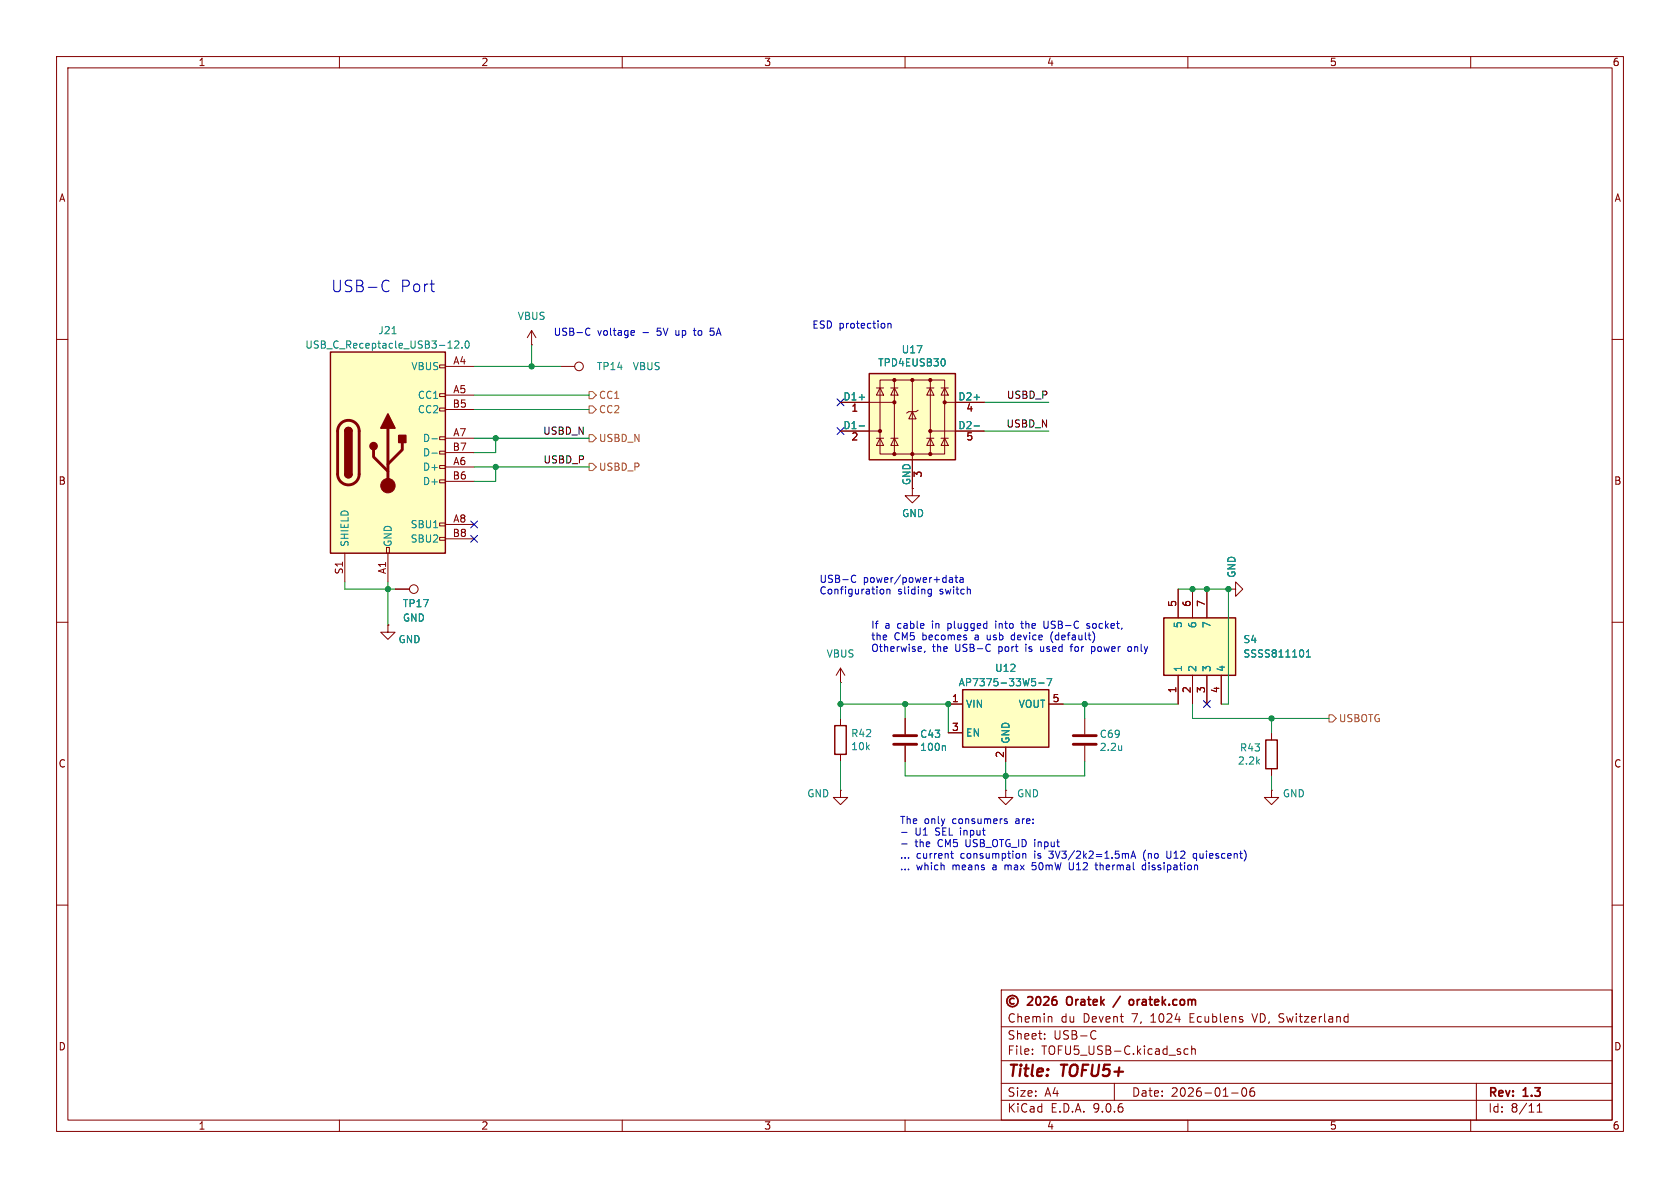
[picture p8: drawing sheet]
<svg xmlns="http://www.w3.org/2000/svg" width="297mm" height="210mm" viewBox="0 0 297 210" stroke-linecap="round" stroke-linejoin="round" font-family="sans-serif">
<defs><g id="words">
<g font-size="2.8" fill="#0000c2">
<text x="58.4" y="51.8">USB-C</text>
<text x="70.7" y="51.8">Port</text>
</g>
<g font-size="2.8" fill="#840000">
<text x="178" y="190.9">Title:</text>
<text x="187.7" y="190.9">TOFU5+</text>
</g>
<g font-size="2.1" fill="#840000">
<text x="189.3" y="178.2">Oratek</text>
<text x="201.5" y="178.2">oratek.com</text>
<text x="178" y="184">Sheet:</text>
<text x="178" y="181">Chemin</text>
<text x="186.2" y="184">USB-C</text>
<text x="187.5" y="181">du</text>
<text x="191.5" y="181">Devent</text>
<text x="200.3" y="181">7,</text>
<text x="203.7" y="181">1024</text>
<text x="210.7" y="181">Ecublens</text>
<text x="222" y="181">VD, Switzerland</text>
<text x="178" y="186.7">File:</text>
<text x="184.1" y="186.7">TOFU5_USB-C.kicad_sch</text>
<text x="178" y="196.9">KiCad</text>
<text x="178" y="194.1">Size:</text>
<text x="184.7" y="194.1">A4</text>
<text x="185.7" y="196.9">E.D.A.</text>
<text x="193.3" y="196.9">9.0.6</text>
<text x="200" y="194.1">Date:</text>
<text x="207" y="194.1">2026-01-06</text>
<text x="263" y="194.3">Rev:</text>
<text x="263" y="196.9">Id:</text>
<text x="267.1" y="196.9">8/11</text>
<text x="269.4" y="194.3">1.3</text>
</g>
<g font-size="1.8" fill="#840000">
<text x="35" y="11.9">1</text>
<text x="85" y="11.9">2</text>
<text x="135" y="11.9">3</text>
<text x="185" y="11.9">4</text>
<text x="235" y="11.9">5</text>
<text x="285" y="11.9">6</text>
<text x="10.3" y="35.9">A</text>
<text x="285.3" y="35.9">A</text>
<text x="80" y="64.5">A4</text>
<text x="80" y="69.6">A5</text>
<text x="79.9" y="72.1">B5</text>
<text x="80" y="77.2">A7</text>
<text x="150.4" y="73.1">1</text>
<text x="170.7" y="73.1">4</text>
<text x="79.9" y="79.8">B7</text>
<text x="80" y="82.3">A6</text>
<text x="150.4" y="78.2">2</text>
<text x="170.7" y="78.2">5</text>
<text x="10.3" y="85.9">B</text>
<text x="79.9" y="84.8">B6</text>
<text x="163.3" y="84.5" transform="rotate(-90 163.3 84.5)">3</text>
<text x="285.3" y="85.9">B</text>
<text x="79.9" y="95">B8</text>
<text x="80" y="92.5">A8</text>
<text x="60.7" y="101.6" transform="rotate(-90 60.7 101.6)">S1</text>
<text x="68.3" y="101.6" transform="rotate(-90 68.3 101.6)">A1</text>
<text x="208" y="107.4" transform="rotate(-90 208 107.4)">5</text>
<text x="210.6" y="107.4" transform="rotate(-90 210.6 107.4)">6</text>
<text x="213.1" y="107.4" transform="rotate(-90 213.1 107.4)">7</text>
<text x="168.2" y="124.2">1</text>
<text x="186" y="124.2">5</text>
<text x="208" y="122.6" transform="rotate(-90 208 122.6)">1</text>
<text x="210.6" y="122.6" transform="rotate(-90 210.6 122.6)">2</text>
<text x="213.1" y="122.6" transform="rotate(-90 213.1 122.6)">3</text>
<text x="215.6" y="122.6" transform="rotate(-90 215.6 122.6)">4</text>
<text x="168.2" y="129.3">3</text>
<text x="10.3" y="135.9">C</text>
<text x="177.5" y="134.1" transform="rotate(-90 177.5 134.1)">2</text>
<text x="285.3" y="135.9">C</text>
<text x="10.3" y="185.9">D</text>
<text x="285.3" y="185.9">D</text>
<text x="35" y="199.9">1</text>
<text x="85" y="199.9">2</text>
<text x="135" y="199.9">3</text>
<text x="185" y="199.9">4</text>
<text x="235" y="199.9">5</text>
<text x="285" y="199.9">6</text>
</g>
<g font-size="1.8" fill="#008484">
<text x="66.8" y="59.3">J21</text>
<text x="91.4" y="56.7">VBUS</text>
<text x="53.9" y="61.8">USB_C_Receptacle_USB3-12.0</text>
<text x="72.6" y="65.6">VBUS</text>
<text x="105.4" y="65.6">TP14</text>
<text x="111.8" y="65.6">VBUS</text>
<text x="155.1" y="65">TPD4EUSB30</text>
<text x="159.3" y="62.7">U17</text>
<text x="73.8" y="70.7">CC1</text>
<text x="149" y="70.9">D1+</text>
<text x="169.3" y="70.9">D2+</text>
<text x="73.8" y="73.3">CC2</text>
<text x="149" y="75.9">D1-</text>
<text x="169.3" y="75.9">D2-</text>
<text x="74.7" y="78.3">D-</text>
<text x="74.7" y="80.9">D-</text>
<text x="74.7" y="83.4">D+</text>
<text x="74.7" y="86">D+</text>
<text x="161" y="85.9" transform="rotate(-90 161 85.9)">GND</text>
<text x="72.5" y="93.6">SBU1</text>
<text x="159.4" y="91.6">GND</text>
<text x="61.8" y="96.8" transform="rotate(-90 61.8 96.8)">SHIELD</text>
<text x="69.4" y="96.8" transform="rotate(-90 69.4 96.8)">GND</text>
<text x="72.5" y="96.1">SBU2</text>
<text x="71.1" y="107.5">TP17</text>
<text x="218.6" y="102.2" transform="rotate(-90 218.6 102.2)">GND</text>
<text x="70.4" y="113.9">GND</text>
<text x="71.1" y="110.1">GND</text>
<text x="209.1" y="111.1" transform="rotate(-90 209.1 111.1)">5</text>
<text x="211.7" y="111.1" transform="rotate(-90 211.7 111.1)">6</text>
<text x="214.2" y="111.1" transform="rotate(-90 214.2 111.1)">7</text>
<text x="219.7" y="113.9">S4</text>
<text x="146" y="116.4">VBUS</text>
<text x="175.8" y="119">U12</text>
<text x="209.1" y="118.9" transform="rotate(-90 209.1 118.9)">1</text>
<text x="211.7" y="118.9" transform="rotate(-90 211.7 118.9)">2</text>
<text x="214.2" y="118.9" transform="rotate(-90 214.2 118.9)">3</text>
<text x="216.8" y="118.9" transform="rotate(-90 216.8 118.9)">4</text>
<text x="219.7" y="116.4">SSSS811101</text>
<text x="169.4" y="121.5">AP7375-33W5-7</text>
<text x="170.7" y="125.3">VIN</text>
<text x="180" y="125.3">VOUT</text>
<text x="150.4" y="130.5">R42</text>
<text x="162.6" y="130.6">C43</text>
<text x="170.7" y="130.4">EN</text>
<text x="178.7" y="131.6" transform="rotate(-90 178.7 131.6)">GND</text>
<text x="194.3" y="130.6">C69</text>
<text x="150.4" y="132.8">10k</text>
<text x="162.6" y="132.9">100n</text>
<text x="194.3" y="132.9">2.2u</text>
<text x="218.7" y="135.4">2.2k</text>
<text x="219.1" y="133">R43</text>
<text x="142.6" y="141.1">GND</text>
<text x="179.7" y="141.1">GND</text>
<text x="226.7" y="141.1">GND</text>
</g>
<g font-size="1.8" fill="#0000c2">
<text x="97.8" y="59.4">USB-C</text>
<text x="105.6" y="59.4">voltage</text>
<text x="113.7" y="59.4">-</text>
<text x="116.4" y="59.4">5V</text>
<text x="119.9" y="59.4">up</text>
<text x="123.4" y="59.4">to</text>
<text x="126.4" y="59.4">5A</text>
<text x="143.5" y="58.2">ESD protection</text>
<text x="144.8" y="103.1">USB-C</text>
<text x="144.8" y="105.2">Configuration</text>
<text x="152.6" y="103.1">power/power+data</text>
<text x="158.7" y="105.2">sliding</text>
<text x="166.2" y="105.2">switch</text>
<text x="153.9" y="111.2">If</text>
<text x="153.9" y="113.3">the</text>
<text x="156.4" y="111.2">a</text>
<text x="158.1" y="113.3">CM5</text>
<text x="158.7" y="111.2">cable</text>
<text x="163.2" y="113.3">becomes</text>
<text x="165.1" y="111.2">in</text>
<text x="168" y="111.2">plugged</text>
<text x="172.6" y="113.3">a</text>
<text x="174.9" y="113.3">usb</text>
<text x="176.7" y="111.2">into</text>
<text x="179.4" y="113.3">device</text>
<text x="181.4" y="111.2">the</text>
<text x="185.6" y="111.2">USB-C</text>
<text x="186.6" y="113.3">(default)</text>
<text x="193.4" y="111.2">socket,</text>
<text x="153.9" y="115.3">Otherwise,</text>
<text x="164.8" y="115.3">the</text>
<text x="169" y="115.3">USB-C</text>
<text x="176.8" y="115.3">port</text>
<text x="181.8" y="115.3">is</text>
<text x="184.6" y="115.3">used</text>
<text x="190.2" y="115.3">for</text>
<text x="194" y="115.3">power</text>
<text x="200.7" y="115.3">only</text>
<text x="159" y="145.7">The</text>
<text x="161.7" y="147.8">U1</text>
<text x="161.7" y="149.8">the</text>
<text x="163.4" y="145.7">only</text>
<text x="165.5" y="147.8">SEL input</text>
<text x="165.9" y="149.8">CM5</text>
<text x="168.5" y="145.7">consumers</text>
<text x="171" y="149.8">USB_OTG_ID input</text>
<text x="179.8" y="145.7">are:</text>
<text x="159" y="151.9">...</text>
<text x="159" y="153.9">...</text>
<text x="162" y="151.9">current</text>
<text x="162" y="153.9">which</text>
<text x="168.5" y="153.9">means</text>
<text x="169.9" y="151.9">consumption</text>
<text x="175.8" y="153.9">a</text>
<text x="178.1" y="153.9">max</text>
<text x="183.1" y="153.9">50mW</text>
<text x="183.1" y="151.9">is</text>
<text x="185.9" y="151.9">3V3/2k2=1.5mA</text>
<text x="189.9" y="153.9">U12</text>
<text x="194.8" y="153.9">thermal</text>
<text x="202.8" y="151.9">(no</text>
<text x="203.2" y="153.9">dissipation</text>
<text x="207.1" y="151.9">U12</text>
<text x="212" y="151.9">quiescent)</text>
</g>
<g font-size="1.8" fill="#848400">
<text x="105.8" y="70.7">CC1</text>
<text x="105.8" y="73.3">CC2</text>
<text x="105.8" y="83.4">USBD_P</text>
<text x="105.8" y="78.3">USBD_N</text>
<text x="236.6" y="127.9">USBOTG</text>
</g>
<g font-size="1.8">
<text x="177.9" y="70.6">USBD_P</text>
<text x="95.9" y="76.9">USBD_N</text>
<text x="177.8" y="75.7">USBD_N</text>
<text x="96" y="82">USBD_P</text>
</g>
</g></defs>
<path d="M0 0h297v210h-297z" fill="#fff" stroke="#fff" stroke-width=".18"/>
<g fill="none" stroke="#840000" stroke-width=".18">
<path d="M10 10h277v190h-277zM12 12h273v186h-273zM60 10v2M110 10v2M160 10v2M210 10v2M260 10v2M94 58.4l-.8 1.3M94 58.4l.7 1.3M94 58.4v2.6M10 60h2M94 61h.1"/>
<path d="M285 60h2M10 110h2M148.6 118.1l.8 1.3M148.6 118.1l-.8 1.3M148.6 118.1v2.6M217.2 104.1h1.2v-1.2l1.3 1.2-1.3 1.3v-1.3M217.2 104.1h.1M285 110h2M148.6 120.7h.1M224.8 129.5v1.3M224.8 135.9v1.3M10 160h2"/>
<path d="M177 175h108v23h-108zM185.7 179.7l.3 .2v.8M221.3 179.2l.5 1.5M238.2 179.7l.1 .1M238.3 179.2v1.5M285 160h2M60 198v2M110 198v2M160 198v2M177 194.5h108M177 191.5h108M177 187.5h108"/>
<path d="M177 181.5h108M182.5 186.3v.1M182.5 185.5v.1M184.7 183.6v.1M184.7 182.8v.1M193.3 182.2l.4 .1M193.7 183.6l-.4 .1M197 191.5v3M210 198v2M210 185.5l-.4-.1-.3 .3v.4l.2 .2h.5M210.7 185.5l.2-.1 .3 .1 .1 .9M210.7 184.9v1.5"/>
<path d="M217.7 193.2h1.2M219.7 192.4l.2-.1a.81 .81 0 0 1 .6 .6 .81 .81 0 0 1-.3 .8l-.2 .1a.81 .81 0 0 1-.3-1.4zM221.7 192.3a.59 .59 0 0 0-.7 .6v.6l.1 .2 .4 .1 .2-.1 .1-.5-.1-.3h-.5l-.2 .3M238.3 180.6l-.1 .1M260 198v2M261 191.5v6.5M271.7 196.6h.9M271.7 195.5l.5-.4v1.5"/>
</g>
<g fill="none" stroke="#840000" stroke-width=".3">
<path d="M179.3 176.5a.52 .52 0 0 0-.8 .5 .52 .52 0 0 0 .8 .4M181.7 176.3l.6-.1 .2 .1 .1 .3-1 1.1h1M183.3 176.3l.2-.1a.81 .81 0 0 1 .6 .6 .81 .81 0 0 1-.3 .8l-.2 .1a.81 .81 0 0 1-.3-1.4zM184.6 176.3l.5-.1 .2 .1 .1 .3-.9 1.1h.9M186.7 176.2a.59 .59 0 0 0-.7 .6v.6l.1 .2 .5 .1 .2-.2v-.5l-.1-.2h-.4l-.3 .2M188.8 176.3a1.07 1.07 0 0 0 0 1.3M198.1 176.1l-1.3 1.9M199.8 176.8l.3-.1 .3 .3v.4l-.3 .3-.3-.1-.2-.2v-.4z"/>
<circle cx="179" cy="177" r="1"/>
</g>
<path d="M223.8 130.8h2v5.1h-2z" fill="none" stroke="#840000" stroke-width=".25"/>
<path d="M170.2 121.9h15.2v10.2h-15.2z" fill="#ffffc2"/>
<path d="M170.2 121.9h15.2v10.2h-15.2z" fill="none" stroke="#840000" stroke-width=".25"/>
<g fill="none" stroke="#840000" stroke-width=".18">
<path d="M99.1 64.8h2.5M161.3 86.4v1.2h1.3l-1.3 1.3-1.3-1.3h1.3M160 127v2.8M160 131.8v2.8M167.6 124.5h2.6M167.6 129.5h2.6M177.8 132.1v2.5M185.4 124.5h2.6"/>
<circle cx="102.4" cy="64.8" r=".76"/>
</g>
<path d="M182.4 120h.6M185.1 120h.8l-.5 1.2M167 131.8l.1 .2v.7M183 120.5l.1 .2-.1 .5M183.6 120.7h1" fill="none" stroke="#008484" stroke-width=".18"/>
<path d="M158 130h4.1M158 131.6h4.1" fill="none" stroke="#840000" stroke-width=".51"/>
<path d="M58.4 62.2h20.3v35.6h-20.3z" fill="#ffffc2"/>
<g fill="none" stroke="#840000" stroke-width=".18">
<path d="M77.7 64.5h1v.5h-1zM77.7 69.6h1v.5h-1zM77.7 72.1h1v.5h-1zM77.7 77.2h1v.5h-1zM77.7 79.8h1v.5h-1zM78.7 64.8h5.1M78.7 69.9h5.1M78.7 72.4h5.1M78.7 77.5h5.1M61 97.8v5.1M68.3 96.8h.5v1h-.5zM68.6 97.8v5.1"/>
<path d="M77.7 82.3h1v.5h-1zM77.7 84.8h1v.5h-1zM77.7 92.5h1v.5h-1zM77.7 95h1v.5h-1zM78.7 80h5.1M78.7 82.6h5.1M78.7 85.1h5.1M78.7 92.7h5.1M78.7 95.3h5.1M177.8 139.7v1.3h1.3l-1.3 1.2-1.3-1.2h1.3M177.8 139.7h.1"/>
</g>
<path d="M58.4 62.2h20.3v35.6h-20.3zM61 76.2a.64 .64 0 0 1 .6-.6 .64 .64 0 0 1 .6 .6M61 83.8a.64 .64 0 0 0 .6 .7 .64 .64 0 0 0 .6-.7" fill="none" stroke="#840000" stroke-width=".25"/>
<path d="M60.2 74.9a1.9 1.9 0 0 1 2.1-.5 1.9 1.9 0 0 1 1.2 1.8v7.6a1.91 1.91 0 0 1-1.9 1.9 1.91 1.91 0 0 1-1.9-1.9v-7.7l.2-.7zM66 79.5v1.3l2.6 2.5M68.6 75.7v10.2M71.1 78.2v1.3l-2.5 2.5" fill="none" stroke="#840000" stroke-width=".51"/>
<g fill="#840000" stroke="#840000" stroke-width=".25">
<path d="M61 76.2h1.2v7.6h-1.2z"/>
<path d="M61.1 75.8a.64 .64 0 0 1 .7-.2 .64 .64 0 0 1 .4 .6h-1.2z"/>
<path d="M61 83.8h1.2a.64 .64 0 0 1-.6 .7 .64 .64 0 0 1-.6-.7z"/>
<path d="M68.6 73.2l1.2 2.5h-2.5z"/>
<path d="M70.5 77h1.3v1.2h-1.3z"/>
<circle cx="66" cy="78.9" r=".63"/>
</g>
<circle cx="68.6" cy="85.9" r="1.27" fill="#840000" stroke="#840000" stroke-width=".18"/>
<path d="M69.3 59h.7M76.4 77.6h.9M79.2 61.5h.7M80.4 60.4l.5-.1 .2 .3-.8 .9h.8M81.7 61.4v.1M82.4 60.3h.1a.68 .68 0 0 1 .5 .6 .68 .68 0 0 1-.5 .6 .84 .84 0 0 1-.1-1.2zM76.4 80.1h.9" fill="none" stroke="#008484" stroke-width=".18"/>
<path d="M153.7 66h15.2v15.3h-15.2z" fill="#ffffc2"/>
<g fill="none" stroke="#840000" stroke-width=".18">
<path d="M148.6 71.1h9.5M148.6 76.2h7M154.9 68.6h1.3M154.9 77.5h1.3M155.6 67.2h11.4v13.1h-11.4zM155.6 68.6l.6 1.3h-1.3zM155.6 77.5l.6 1.2h-1.3zM157.5 68.6h1.2M157.5 77.5h1.2M158.1 68.6l.6 1.3h-1.2zM158.1 77.5l.6 1.2h-1.2zM158.1 67.2v13.1"/>
<path d="M161.3 72.8l.6 1.2h-1.2zM161.3 67.2v19.2M162.3 72.5l-.4 .3h-1.2l-.4 .2M163.8 68.6h1.3M163.8 77.5h1.3M164.5 68.6l.6 1.3h-1.3zM164.5 77.5l.6 1.2h-1.3zM164.5 67.2v13.1M164.5 76.2h9.5M166.4 68.6h1.2M166.4 77.5h1.2M167 68.6l.6 1.3h-1.2z"/>
<path d="M167 77.5l.6 1.2h-1.2zM167 71.1h7M68.6 110.5v1.3h-1.3l1.3 1.2 1.2-1.2h-1.2M68.6 110.5h.1M69.8 104.1h2.6M148.6 139.7v1.3h-1.3l1.3 1.2 1.3-1.2h-1.3M148.6 139.7h.1M148.6 127v1.3M148.6 133.4v1.2M191.8 127v2.8M191.8 131.8v2.8M224.8 139.7v1.3h1.3l-1.3 1.2-1.3-1.2h1.3"/>
<path d="M224.8 139.7h.1"/>
<circle cx="73.2" cy="104.1" r=".76"/>
</g>
<path d="M153.7 66h15.2v15.3h-15.2zM147.6 128.3h2v5.1h-2z" fill="none" stroke="#840000" stroke-width=".25"/>
<g fill="#840000" stroke="#840000" stroke-width=".18">
<circle cx="155.6" cy="76.2" r=".28"/>
<circle cx="158.1" cy="67.2" r=".28"/>
<circle cx="158.1" cy="71.1" r=".28"/>
<circle cx="158.1" cy="80.3" r=".28"/>
<circle cx="161.3" cy="67.2" r=".28"/>
<circle cx="161.3" cy="80.3" r=".28"/>
<circle cx="164.5" cy="67.2" r=".28"/>
<circle cx="164.5" cy="76.2" r=".28"/>
<circle cx="164.5" cy="80.3" r=".28"/>
<circle cx="167" cy="71.1" r=".28"/>
</g>
<path d="M151.9 70.2h1M151.9 75.3h1M167 63.5l.1 .4-.1 .7M172.2 70.2h1M172.2 75.3h1M198.3 131.8v.9M198.3 132.5l-.1 .1" fill="none" stroke="#008484" stroke-width=".18"/>
<path d="M189.7 130h4.1M189.7 131.6h4.1" fill="none" stroke="#840000" stroke-width=".51"/>
<path d="M205.7 109.2h12.7v10.2h-12.7z" fill="#ffffc2"/>
<path d="M205.7 109.2h12.7v10.2h-12.7z" fill="none" stroke="#840000" stroke-width=".25"/>
<g fill="none" stroke="#840000" stroke-width=".18">
<path d="M148.6 71.1h5.1M148.6 76.2h5.1M168.9 71.1h5.1M168.9 76.2h5.1M161.3 81.3v5.1M68.6 110.5h.1M69.8 104.1h2.6M208.3 104.1v5.1M208.3 119.4v5.1M210.8 104.1v5.1M210.8 119.4v5.1M213.4 104.1v5.1"/>
<path d="M213.4 119.4v5.1M215.9 119.4v5.1M217.2 104.1h.1M160 127v2.8M160 131.8v2.8M167.6 124.5h2.6M167.6 129.5h2.6M177.8 132.1v2.5M185.4 124.5h2.6"/>
</g>
<path d="M151.9 70.2h1M151.9 75.3h1M167 63.5l.1 .4-.1 .7M172.2 70.2h1M172.2 75.3h1M182.4 120h.6M185.1 120h.8l-.5 1.2M230.9 116.1h.8M230.9 115.2l.4-.3v1.2M167 131.8l.1 .2v.7M183 120.5l.1 .2-.1 .5M183.6 120.7h1" fill="none" stroke="#008484" stroke-width=".18"/>
<path d="M104.1 71.8h.7l.6 .6-.6 .6h-.7zM104.1 69.2h.7l.6 .7-.6 .6h-.7zM104.1 76.8h.7l.6 .7-.6 .6h-.7zM104.1 81.9h.7l.6 .7-.6 .6h-.7zM234.9 126.4h.7l.6 .6-.6 .6h-.7z" fill="none" stroke="#848400" stroke-width=".18"/>
<g fill="none" stroke="#008400" stroke-width=".18">
<path d="M83.8 77.5h20.3M83.8 72.4h20.3M83.8 69.9h20.3M83.8 64.8h15.3M87.6 77.5v2.5h-3.8M94 61v3.8M174 76.2h11.4M174 71.1h11.4M83.8 82.6h20.3M87.6 82.6v2.5h-3.8M61 102.9v1.2h8.8M68.6 102.9v7.6"/>
<path d="M208.3 104.1h8.9v20.4h-1.3M148.6 120.7v6.3M148.6 134.6v5.1M148.6 124.5h19v5M160 124.5v2.5M160 134.6v2.6h31.8v-2.6M177.8 134.6v5.1M188 124.5h20.3M191.8 124.5v2.5M210.8 124.5v2.5h24.1M224.8 127v2.5M224.8 137.2v2.5"/>
</g>
<path d="M148 75.6l1.2 1.2M148 70.5l1.2 1.2M149.2 75.6l-1.2 1.2M149.2 70.5l-1.2 1.2M83.2 92.1l1.2 1.2M83.2 94.6l1.2 1.3M84.4 92.1l-1.2 1.2M84.4 94.6l-1.2 1.3M212.8 123.9l1.2 1.2M214 123.9l-1.2 1.2" fill="none" stroke="#000084" stroke-width=".18"/>
<g fill="none" stroke="#0000c2" stroke-width=".18">
<path d="M67.9 49.6a.71 .71 0 0 1 .9 .1M68.8 51.4a.71 .71 0 0 1-.9 .1M76 50.2h.8M76.6 51.6h.2M103.8 58.1l.3-.1 .2 .1M104.3 59.2l-.2 .1-.3-.1M111.7 58.4l.4 .1 .1 .2-.6 .2M112.1 59.2l-.4 .1M122.6 58.4h.4M122.7 58l.1 1.2M125.5 59.2l.5 .1M126.2 58h-.6l-.1 .6 .5-.1"/>
<path d="M157 57.2v.8M157 57.3l.2-.1h.3v.8M150.7 101.7h.3l.3 .1M151.3 102.8l-.3 .2-.3-.1M155.7 104.2l.3-.1 .2 .3-.1 .5h-.4M156.8 104.3l.2-.2 .3 .1v.8M156.8 104.1v.9M162.7 114.3l.2 .3-.6 .1M162.9 115.1l-.2 .1M163.5 115.1l-.1 .2M164.2 104.2h.5M164.2 104.9h.5"/>
<path d="M164.7 104.1v1.1l-.2 .2h-.3M167.9 102.2h.4l.1 .8M168.4 102.4l-.4 .1-.2 .1 .2 .4 .4-.1M168.8 102.1h.5M169 101.7v1.1l.3 .2M169.7 102.2h.5l.1 .8M170.3 102.4l-.4 .1-.2 .1 .2 .4 .4-.1M170.8 112.7v.4M175 113.9l.1 .1M175.1 115l-.1 .1M176 109.8v.1M176 110.2v.9"/>
<path d="M178.9 112.3l-.1 .2 .1 .6M180.5 110.2h.4M180.6 109.8v1.1l.3 .2M184 114.3v.7l.1 .2M184.6 109.8v1l.2 .3 .4-.1M186.1 111.7a1.49 1.49 0 0 0 0 1.8M189.2 114.3h.4M189.3 114.1v1.1M192.6 110.3l-.3-.1-.2 .2 .1 .2 .4 .1v.3h-.5M193 114.4l.3-.1 .2 .1M193 114.3v1.3M193.5 115l-.2 .2-.3-.1"/>
<path d="M199.4 114.6l.2-.3 .3 .1 .1 .2-.1 .5-.3 .1-.2-.3M159.4 147.1h1M159.4 149.2h1M168.1 150.9h.4M168.2 150.4v1.1l.3 .2M177.6 145.1l.5 .2-.1 .2-.3 .1M177.6 144.8h.4M180.8 151l.2-.1h.3l.1 .8M180.8 150.9v.8M182.4 153.6l.2 .2M183.1 152.5h-.6l-.1 .6 .2-.1M189 152.5v1l.2 .2 .3 .1"/>
<path d="M193.6 152.9h.5M193.8 152.5v1.1l.3 .2M199.1 150.9l.4 .2v.6M199.9 151.7l.4-1.3 .5 1.3M200 151.4h.7M202.3 150.6l-.1 .5 .1 .7M202.5 153l-.3-.1-.3 .3 .1 .5h.5M202.5 152.5v1.3M206.3 150.4v1.1l.1 .2h.4M211.5 150.9h-.3l-.3 .2 .2 .6h.4"/>
</g>
<g fill="#008400" stroke="#008400" stroke-width=".18">
<circle cx="94" cy="64.8" r=".46"/>
<circle cx="87.6" cy="77.5" r=".46"/>
<circle cx="68.6" cy="104.1" r=".46"/>
<circle cx="87.6" cy="82.6" r=".46"/>
<circle cx="167.6" cy="124.5" r=".46"/>
<circle cx="177.8" cy="137.2" r=".46"/>
<circle cx="160" cy="124.5" r=".46"/>
<circle cx="148.6" cy="124.5" r=".46"/>
<circle cx="224.8" cy="127" r=".46"/>
<circle cx="191.8" cy="124.5" r=".46"/>
<circle cx="210.8" cy="104.1" r=".46"/>
<circle cx="217.2" cy="104.1" r=".46"/>
<circle cx="213.4" cy="104.1" r=".46"/>
</g>
<use href="#words"/>
</svg>
